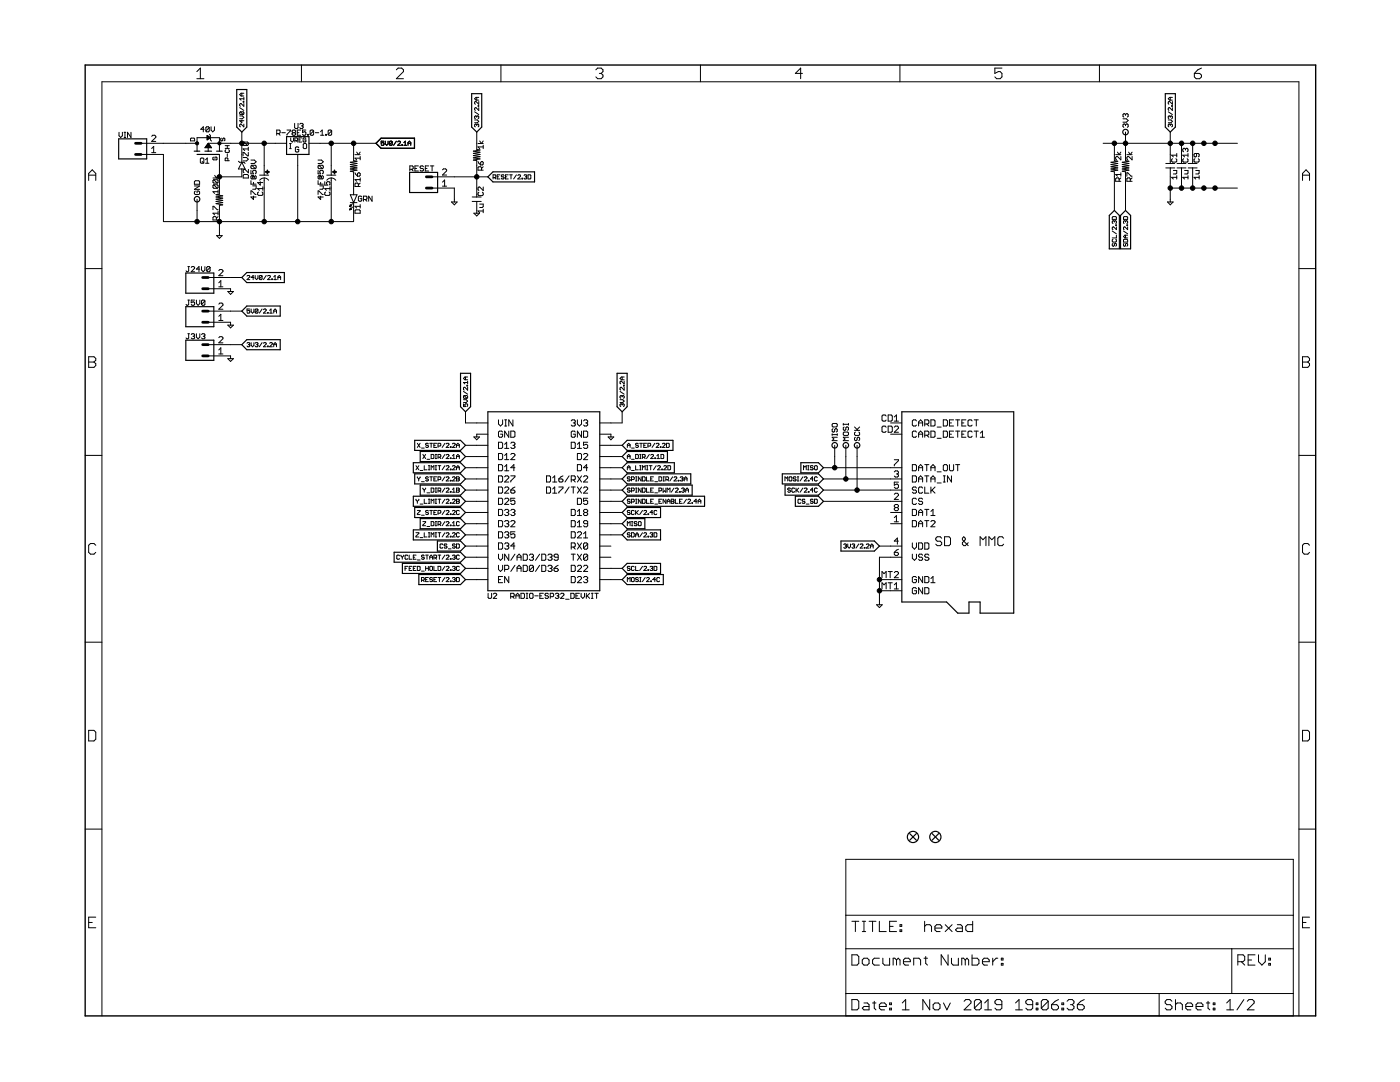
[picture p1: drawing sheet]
<svg xmlns="http://www.w3.org/2000/svg" width="279mm" height="216mm" viewBox="0 0 279 216" stroke-linecap="round" stroke-linejoin="round" font-family="sans-serif">
<g fill="none" stroke="#000" stroke-width=".2">
<path d="M39.3 14.3l.7-.7v2.1M39.3 15.7h1.4M48.3 18.6v.6M48.7 19.4v.6M48.7 19.7h-.9l.3 .3M48.7 18.6h-.6l-.3 .3 .3 .3h.6M60.2 13v3.3M79.1 13.9l.4-.3h.7l.3 .3v.4l-1.4 1.4h1.4M95.1 19.4v.6M95.5 19.4h-.5l-.3 .3 .3 .3h.5M100 13v3.3M118.9 13.9l.4-.3h.7l.3 .3v.4l-.3 .3"/>
<path d="M119.6 14.6h.4M120 14.6l.3 .4v.3l-.3 .4h-.7l-.4-.4M139.8 13v3.3M160.1 14.6h-1.4l1.1-1v2.1M179.6 13v3.3M200 13.6h-1.5v1l.7-.3h.4l.4 .3v.7l-.4 .4h-.7l-.4-.4M219.4 13v3.3M233.6 19.4v.6M234 19.4h-.6l-.2 .3 .2 .3h.6M238.4 14.6h1l.4 .4v.3l-.4 .4h-.7l-.3-.4zM239.8 13.6l-.7 .3-.7 .7M17.7 34.9h1.4"/>
<path d="M17.7 36v-1.4l.7-.7 .7 .7v1.4M23.7 26.4v.7l.4 .3 .3-.3v-.7M24.8 27.4h.3M24.8 26.4h.3M24.9 26.4v1M26.1 26.4v1l-.7-1v1M28.2 28.6h11.1M28.2 30.8h4.4v13.4h38v-4M30.3 30.5h.8M30.3 27.2l.2-.2h.4l.2 .2v.2l-.8 .8h.8M30.3 29.6l.4-.4v1.3M38 27.7l.2-.1h.5l.1 .5h-.8z"/>
<path d="M38.8 36.2l.2-.1h.7l.1 .1v.6h-1zM38.8 37.1h1l-1 .7h1M39 38.1l-.2 .2v.4l.2 .1h.7l.1-.1v-.4l-.1-.2h-.4v.4M39.3 30.2v-2.7h4.5v2.7M39.3 39.8v4.4M40.2 31.5h.3l.2 .2v.7l-.2 .2h-.3l-.2-.2v-.7zM40.3 32.2l.4 .4M40.7 25.8h-.6l.5-.5v1M41 29.4h1.2M41 32.6h.7M41 31.9l.4-.4v1.1M41 29.3h1.1"/>
<path d="M41.1 29.2h.9M41.2 29.1h.7M41.3 29h.5M41.3 27.6h.6M41.3 27l.7 .5-.7 .4zM41.3 27.5h.7M41.3 28.9h.5M41.3 27.9h.1M41.3 27.7h.3M41.3 27.7h.4M41.3 27.3h.5M41.3 27.2h.4"/>
<path d="M41.3 27.1h.2M41.3 27.1h.1M41.4 28.8h.3M41.5 28.7h.1M41.6 28.6h15.6M41.6 28.6v1.6M41.6 28.6l.6 .9h-1.3zM41.8 25.5v.6l-.2 .2h-.3l-.2-.2M41.8 25.5l-.2-.2h-.3l-.2 .2v.6M41.8 25.5l-.7 .6M41.8 26.8l.2 .2v.9l.2 .3M42.1 25.3v.7l.4 .3 .3-.3v-.7"/>
<path d="M42.5 35.5h1M42.6 31.3l-.1 .2 .1 .4h.6l.1-.1-.1-.5h-.3v.3M42.7 35.9h.6l.2 .1v.4l-.2 .1M42.7 36.9h.6l.2 .1v.4l-.2 .2M42.7 36.9l-.2 .1v.4l.2 .2h.6M42.7 35.9l-.2 .1v.4l.2 .1h.6M42.7 36.9l.6 .7M42.7 35.9l.6 .6M42.8 35l.4 .5 .3-.5M43.5 38.2h-1l.3 .4M43.5 37.9v.7M43.8 30.8v8l-.7 .1 1.3 .2-1.3 .2 1.3 .2-1.3 .3 1.3 .2-1.3 .2 1.3 .2-1.3 .2 1.3 .3-.6 .1v6"/>
<path d="M44.2 27.6l-.2 .4 .3 .1 .1-.4 .3-.1 .2 .1-.2 .4M44.9 29.6h.9M44.9 29.1h.9M45.1 29.9l-.2 .1 .2 .4h.5l.2-.1-.2-.4M45.4 29.1v.5M45.4 30.7v.5M45.5 32.1l-.1-.6-.5 .2v.4h.9M47.6 32.2l.2 .2h.9l.2 .2M47.8 23.1h.6l.3 .3-.3 .3h-.6M47.8 21.5l.9 .5M48 22.3h.5l.2 .1-.2 .5M48 22.3l-.2 .4 .2 .2h.5"/>
<path d="M48 22.3l.5 .6M48.3 23.9v.6l-.5-.4h.9M48.3 26.4v6M48.3 33.7v1.6h-4.5M48.3 32.4l.6 1.3h-1.3zM48.5 31.4h.7l.4 .4-.4 .3h-.7M48.5 20.3l.2 .1zM48.7 24.8v.5l-.6-.5-.3 .1 .2 .4M48.7 20.7v.5l-.6-.5-.3 .1 .2 .4M48.7 28.3l-.2 .2v.4l.2 .1h.7M48.7 28.3h.7l.2 .2v.4l-.2 .1M48.7 28.3l.7 .7"/>
<path d="M48.7 34.8h.7l.2 .2v.5h-1.1v-.5zM49.6 30.4v.7h-.2l-.7-.7h-.2v.7M49.6 29.4v.7M49.6 29.7h-1.1l.4 .4M49.6 33.8v.7l-.7-.7-.4 .2v.3l.2 .2M50.1 38.8v-.7l1 .7M50.1 36v.7h1M50.1 34v.7h.5l-.2-.4 .2-.3h.3l.2 .2v.3l-.2 .2M50.1 31.9h.7l.3 .4-.3 .3h-.7M50.2 33l-.1 .1v.4l.1 .2h.7M50.2 33h.7l.2 .1v.4l-.2 .2M50.2 33l.7 .7"/>
<path d="M50.4 37.1h.7v.5l-.2 .2h-.5M50.4 35.2h.4v.3h-.4zM50.6 39.1v.7l-.5-.5h1M50.6 36.4v.3M50.9 35l.2 .2v.3l-.2 .2h-.7l-.1-.2v-.3l.1-.2h.4l.2 .2M51.6 38.3l-.2 .2v.3l.2 .2h.7l.2-.2v-.3l-.2-.2M51.8 34.9h1.8M51.9 36.3v.6l-.5-.5h1.1M52.5 37.6h-1.1l.4 .4M52.5 37.3v.7M52.7 35.5l-.5 .1-.4 .4M52.7 35.5l.5 .1 .4 .4"/>
<path d="M52.7 28.6v6.3M52.7 35.5v8.7M55.2 26.6h.5l.2-.1v-.4l-.2-.1h-.5v1M55.6 26.6l.3 .4M56.2 26.5h.7M57.3 26h.7l-.7 1M57.8 29.7h.3M57.8 28.6h.3M58 28.6v1.1M58 27.5v.6l.3 .2 .3-.2v-.6M58.5 26.5l-.2-.2 .2-.3h.3l.2 .1-.2 .4M58.5 26.5h.3"/>
<path d="M58.5 26.5l-.2 .1 .2 .4h.3l.2-.2-.2-.3M58.8 24.6v.9l.2 .2h.3l.2-.2v-.9M58.8 28.1h.5l.1-.2-.1-.4h-.5v.8M59.1 28.1l.3 .2M59.3 26.5h.4M59.4 30.8v13.4M59.6 29.5l-.1-.2h-.4l-.2 .2v.7l.2 .1h.4l.1-.1v-.4h-.3M59.7 27.9h.2M59.8 24.8l.2-.2h.3l.2 .2-.2 .3M60 26h-.7v1h.7M60.2 25.1h.1M60.2 27.5h-.5v.8h.5"/>
<path d="M60.3 25.1l.2 .2-.2 .4h-.3l-.2-.2M60.5 28.8l.2-.2h.3l.2 .2v.7l-.2 .2h-.3l-.2-.2zM61 27.6l-.1-.1-.4 .1v.6l.4 .1 .1-.4h-.2M61 26h-.6v.5l.3-.2 .3 .2v.3l-.1 .2h-.4l-.1-.2M61.4 26.8h.2v.2h-.2zM61.7 28.6h13.3M62.6 26.1l-.2-.1h-.3l-.2 .1v.7M62.6 26.1v.7l-.2 .2h-.3l-.2-.2M62.6 26.1l-.7 .7M62.9 26.5h.7M63.5 34v.7h.5l-.2-.5 .2-.2h.3l.2 .2v.3l-.2 .2M63.5 36v.7h1"/>
<path d="M63.5 38.8v-.7h.1l.7 .7h.2M63.5 31.9h.7l.3 .4-.3 .3h-.7M63.6 33l-.1 .1v.4l.1 .2h.7M63.6 33h.7l.2 .1v.4l-.2 .2M63.6 33l.7 .7M63.8 35.2h.4v.3h-.4zM63.8 37.1h.7v.5l-.2 .2h-.5M64 27h.6M64 26.3l.3-.3v1M64 39.1v.7l-.5-.5h1M64 36.4v.3M64.3 35l.2 .2v.3l-.2 .2h-.7l-.1-.2v-.3l.1-.2h.4l.2 .2"/>
<path d="M64.8 36.3v.6h.5l-.1-.3 .1-.3h.4l.1 .1v.4l-.1 .1M65 26.8h.2v.2h-.2zM65 38.3l-.2 .2v.3l.2 .2h.7l.1-.2v-.3l-.1-.2M65.2 34.9h1.8M65.8 37.3v.7M65.8 37.6h-1l.4 .4M66.1 35.5l-.5 .1-.4 .4M66.1 35.5l.5 .1 .4 .4M66.1 28.6v6.3M66.1 35.5v8.7M66.2 26.1l-.2-.1h-.3l-.2 .1v.7M66.2 26.1v.7l-.2 .2h-.3l-.2-.2"/>
<path d="M66.2 26.1l-.7 .7M69.9 38.9h1.3l-.6 1.5zM70.6 28.6v3.4l.6 .2-1.3 .2 1.3 .2-1.3 .2 1.3 .3-1.3 .2 1.3 .2-1.3 .2 1.3 .3-1.3 .2 .7 .1v4.6M70.8 30.9h1.1M70.8 34.5l.6 .7M71.2 30.4l.3 .5 .4-.5M71.4 34.6l.3-.1 .2 .1v.4l-.2 .2h-.3zM71.5 37.2v-.5l-.1-.2h-.4l-.2 .2v.5h1.1M71.9 31.6h-1.1l.4 .3M71.9 31.2v.7M71.9 35.5v.7M71.9 36.5l-.4 .4"/>
<path d="M71.9 35.8h-1.1l.4 .4M72.2 39.3l-.2-.2h-.3l-.2 .2v.7l.2 .2h.3l.2-.2v-.4h-.3M72.5 39.8h.6l.1-.2v-.3l-.1-.2h-.6v1.1M72.9 39.8l.3 .4M74.3 39.1v1.1l-.7-1.1v1.1M76.6 28.2h-.5v.4l.2-.2 .3 .2-.1 .4-.4-.1M76.9 28.2v.5l.3 .3 .2-.3v-.5M78.3 28.3l-.4-.1-.2 .1v.6M78.3 28.3v.6l-.2 .1-.4-.1M78.3 28.3l-.6 .6M79.1 28.2l-.6 .8M79.4 28.3l.1-.1 .4 .1-.5 .7h.5"/>
<path d="M80.2 28.9l.1 .1zM80.6 29h.6M80.6 28.4l.3-.2v.8M81.4 29v-.6l.3-.2 .3 .2v.6M81.4 28.6h.6M81.8 33.8h.5l.2-.2v-.3l-.2-.2h-.5v1M82.1 33.8l.4 .3M82.8 33.6h.4M83.5 33.1h-.7v1h.7M84.5 33.3l-.2-.2h-.3l-.2 .3 .2 .2h.3l.2 .4-.2 .1h-.3l-.2-.1M84.9 33.6h.3M85.6 33.1h-.7v1h.7"/>
<path d="M85.9 33.1h.7M86.2 35.3h11.2M86.2 37.5h4.5v2.8M86.2 33.1v1M88.3 33.9l.2-.2h.4l.2 .2v.2l-.8 .8h.8M88.3 36.3l.4-.4v1.2M88.3 37.1h.8M94.2 39.3h1.8M94.7 23.9h.6l.2 .3-.2 .3h-.6M94.7 22.3l.8 .6M95.1 24.9l-.1-.1-.3 .1 .2 .4M95.1 24.9l.2-.1 .2 .1-.1 .4"/>
<path d="M95.1 23.3l-.1-.2-.3 .2 .2 .4M95.1 23.3l.2-.2 .2 .2-.1 .4M95.1 23.3v.1M95.1 24.9v.1M95.1 26.4v3.4l.7 .1-1.3 .3 1.3 .2-1.3 .2 1.3 .2-1.3 .3 1.3 .2-1.3 .2 1.3 .2-1.3 .2 .6 .1v7.3M95.4 28.6h1M95.4 32.2l.5 .7M95.4 21.1l.1 .1zM95.5 20.3v.5l-.5-.5-.3 .1 .2 .4M95.5 21.5v.5l-.5-.5-.3 .1 .2 .4M95.6 38.4l-.2 .1v.4l.2 .1h.7l.1-.1v-.4l-.1-.1M95.7 28.1l.4 .5 .3-.5"/>
<path d="M95.9 32.4l.4-.2 .1 .2v.3l-.1 .2h-.4zM96.1 34v-.6l-.2-.1h-.3l-.2 .1v.6h1M96.4 29.3h-1l.3 .4M96.4 29v.7M96.4 37.3v.7l-.7-.7-.3 .2v.3l.2 .2M96.4 33.3l-.3 .3M98.4 35.4h.4l.2-.1-.2-.4h-.4v.8M98.7 35.4l.3 .3M99.2 35.3h.3M99.8 34.9h-.6v.8h.6M100.6 35l-.1-.1-.4 .1 .1 .3 .4 .1-.1 .3-.4-.1M100.9 35.3h.3"/>
<path d="M101.4 34.9h-.5v.8h.5M101.7 34.9h.6M102 34.9v.8M103.1 34.9l-.6 .8M103.3 35l.2-.1 .4 .1-.6 .7h.6M104.2 35.6h.1v.1h-.1zM104.6 35l.4-.1 .1 .1-.1 .3M104.9 35.3h.1M105 35.3l.1 .1-.1 .3-.4-.1M105.4 34.9l.5 .1-.1 .7h-.4zM220.2 28.6h26.8M222.4 28.6v3.4l.7 .2-1.4 .2 1.4 .2-1.4 .2 1.4 .3-1.4 .2 1.4 .2-1.4 .2 1.4 .3-1.4 .2 .7 .1v7.7"/>
<path d="M222.7 30.9h1M223 30.4l.4 .5 .3-.5M223.4 36.2v-.5l-.2-.2h-.4l-.1 .2v.5h1M223.7 31.2v.7l-.7-.7h-.2l-.1 .2v.3l.1 .2M223.7 34.5v.7M223.7 34.8h-1l.3 .4M223.7 35.5l-.3 .3M224.1 23.7h.7l.3 .3-.3 .4h-.7M224.6 24.9l-.1-.2-.4 .2v.4l.2 .1M224.6 22.9l-.1-.2-.4 .2v.3l.2 .2M224.6 24.9l.2-.2 .3 .2v.4l-.1 .1M224.6 22.9v.1"/>
<path d="M224.6 24.9v.2M224.6 26.4v5.6l.7 .2-1.3 .2 1.3 .2-1.3 .2 1.3 .3-1.3 .2 1.3 .2-1.3 .2 1.3 .3-1.3 .2 .6 .1v7.7M224.6 22.9l.2-.2 .3 .2v.3l-.1 .2M224.9 30.9h1M224.9 35.2v-.7h.2l.6 .7h.2M225.2 30.4l.4 .5 .3-.5M225.6 36.2v-.5l-.2-.2h-.3l-.2 .2v.5h1M225.9 31.2v.7l-.7-.7h-.1l-.2 .2v.3l.2 .2M225.9 35.5l-.3 .3M232.7 32.6h1.7M232.7 33.5h1.7M233.2 23.9h.5l.3 .3-.3 .3h-.5"/>
<path d="M233.2 22.3l.8 .6M233.6 24.9l-.2-.1-.2 .1 .1 .4M233.6 24.9l.1-.1 .3 .1-.2 .4M233.6 23.3l-.2-.2-.2 .2 .1 .4M233.6 23.3l.1-.2 .3 .2-.2 .4M233.6 23.3v.1M233.6 24.9v.1M233.6 26.4v6.2M233.6 33.5v6.8M233.6 37.5h13.4M233.8 21.1l.2 .1zM234 20.3v.5l-.6-.5-.2 .1 .1 .4"/>
<path d="M234 21.5v.5l-.6-.5-.2 .1 .1 .4M234 31.7l-.2 .1v.4l.2 .1h.7l.1-.1v-.4l-.1-.1M234.2 34h.6v.5l-.1 .2h-.5M234.8 35.4h-1l.4 .3M234.8 30.6v.7M234.8 35.1v.6M234.8 31h-1l.4 .3M234.9 32.6h1.8M234.9 33.5h1.8M235.8 28.6v4M235.8 33.5v4M236.2 31.7l-.1 .1v.4l.1 .1h.7l.2-.1v-.4l-.2-.1"/>
<path d="M236.4 34h.7v.5l-.2 .2h-.5M236.6 29.8l.1-.2 .4 .2v.3l-.2 .2M236.6 29.8l-.2-.2-.3 .2v.3l.1 .2M236.6 29.8v.2M237.1 35.4h-1l.3 .3M237.1 30.6v.7M237.1 35.1v.6M237.1 31h-1l.3 .3M237.1 32.6h1.8M237.1 33.5h1.8M238 28.6v4M238 33.5v4"/>
<path d="M238.5 31.7l-.2 .1v.4l.2 .1h.6l.2-.1v-.4l-.2-.1M238.6 34h.7v.5l-.2 .2h-.5M238.8 30.6v.5l-.2 .2-.3-.2v-.3l.2-.2h.6l.2 .2v.3l-.2 .2M239.3 35.4h-1l.3 .3M239.3 35.1v.6M259.9 34.9h1.4M259.9 36v-1.4l.7-.7 .7 .7v1.4M17 53.6h3.3M37.5 53.2h.3M37.5 59.9h.3M37.7 53.2v.8l-.2 .2-.4-.2M37.7 59.9v.8l-.2 .2-.4-.2"/>
<path d="M38.2 53.4l.1-.2h.4l.1 .2v.1l-.6 .7h.6M38.8 59.9h-.6v.5l.3-.2 .3 .2v.3l-.1 .2h-.4l-.1-.2M39.2 59.9v.7l.3 .3 .4-.3v-.7M39.9 53.7h-.7l.5-.5v1M40.2 53.2v.7l.4 .3 .3-.3v-.7M41.6 55.4h6.7M41.6 57.6h4.4v.6M41.9 53.4v.6l-.1 .2h-.4l-.1-.2M41.9 53.4l-.1-.2h-.4l-.1 .2v.6M41.9 53.4l-.6 .6M42.5 41.8v-.6l1 .6M43.2 43.9v-.5l-.2-.2h-.3l-.2 .2v.5h1"/>
<path d="M43.2 47h1.1l-.5 .6zM43.5 42.2v.7M43.5 43.2l-.3 .4M43.5 42.5h-1l.3 .4M43.7 56.4l.4-.4v1.2M43.7 57.2h.8M43.7 54l.2-.2h.4l.2 .2v.2l-.8 .8h.8M45.5 58.2h1.1l-.6 .5zM49.3 55.1l.1-.1 .4 .1-.5 .7h.5M50.7 55.4h-.6l.4-.4v.8M50.9 55v.5l.3 .3 .3-.3v-.5M52.3 55.1l-.1 .7-.4-.2"/>
<path d="M52.3 55.1l-.1-.1-.4 .1v.5M52.3 55.1l-.5 .5M53.1 55l-.5 .8M53.4 55.1l.1-.1 .5 .1-.6 .7h.6M54.2 55.6l.2 .2zM54.6 55.2l.3-.2v.8M54.6 55.8h.6M55.5 55.8v-.6l.2-.2 .3 .2v.6M55.5 55.4h.5M69.8 41.1h.2M69.8 41.9h.1M69.8 41.8h.3"/>
<path d="M69.8 41h.3M69.9 41.7h.1M69.9 40.9h.1M69.9 40.9l.2 .2-.3 .1zM69.9 40.4h1.3M69.9 41.6h.1M70.1 41.8l-.2-.3-.1 .4M70.1 41.8l-.3 .1M70.4 40.6l-.6 .6M70.4 41.3l-.6 .6M70.8 42l.2-.1h.7l.2 .1v.5h-1.1zM71.9 40.8v.7"/>
<path d="M71.9 41.2h-1.1l.4 .3M90.1 40.3h1.1l-.5 .6zM94.2 40.2h1.8M94.6 42.5h1.1l-.6 .6zM95.1 40.2v2.3M95.7 40.7h.7v.5l-.1 .2h-.6M96.4 41.7v.7M96.4 42.1h-1l.3 .3M222 46.1l.8 .6M222.1 43.2h.6l.1 .6h-.8v-.4zM222.1 48.6l-.1 .1 .1 .4 .3-.1 .1-.4 .3 .1-.1 .4M222.1 47.8l-.1 .1 .1 .4h.6l.1-.1-.1-.4"/>
<path d="M222.4 44.2l.1-.2 .3 .2-.1 .4M222.4 44.2l-.2-.2-.2 .2 .1 .4M222.4 44.2v.1M222.7 44.9l.1 .1zM222.8 45.3v.5l-.6-.5-.2 .1 .1 .4M222.8 46.9v.6h-.8M224.2 47.9l.1-.1h.6l.1 .1v.4h-.8zM224.2 46.1l.8 .6M224.3 43.2h.6l.1 .2v.4h-.8zM224.3 48.6l-.1 .1 .1 .4 .3-.1 .2-.4 .2 .1-.1 .4M224.6 44.2v.1M224.6 46.9v.6"/>
<path d="M224.6 44.2l-.1-.2-.3 .2 .1 .4M224.6 44.2l.2-.2 .2 .2-.1 .4M224.9 44.9h.1v.1h-.1zM225 46.9h-.5l-.3 .3 .3 .3h.5M225 45.3v.5l-.5-.5-.3 .1 .1 .4M233 40.3h1.1l-.5 .6zM259.2 53.6h3.4M17.7 71.2h1.1l.3 .3v.4l-.3 .3 .3 .4v.3l-.3 .4h-1.1zM17.7 72.2h1.1M37.5 66.6h.3M37.7 66.6v.8l-.2 .2-.4-.2M38.2 66.8l.1-.2h.4l.1 .2-.1 .3"/>
<path d="M38.5 67.1h.2M38.7 67.1l.1 .2-.1 .3h-.4l-.1-.2M39.2 66.6v.7l.3 .3 .4-.3v-.7M40.2 66.8l.2-.2h.3l.2 .2-.2 .3M40.6 67.1h.1M40.7 67.1l.2 .2-.2 .3h-.3l-.2-.2M40.9 60l-.2-.1h-.3l-.2 .1v.7M40.9 60v.7l-.2 .2h-.3l-.2-.2M40.9 60l-.7 .7M41.6 62.1h6.7M41.6 68.8h6.7M41.6 64.3h4.4v.6"/>
<path d="M41.6 71h4.4v.6M43.7 63.1l.4-.4v1.2M43.7 69.8l.4-.4v1.2M43.7 60.7l.2-.2h.4l.2 .2v.2l-.8 .8h.8M43.7 67.4l.2-.2h.4l.2 .2v.2l-.8 .8h.8M43.7 63.9h.8M43.7 70.6h.8M45.5 64.9h1.1l-.6 .5zM45.5 71.6h1.1l-.6 .5zM49.3 68.5l.4-.1 .1 .1-.1 .3M49.6 68.8h.1M49.7 68.8l.1 .1-.1 .3-.4-.2"/>
<path d="M49.8 61.7h-.5v.4l.3-.2 .2 .2-.1 .4-.4-.1M50.1 61.7v.5l.3 .3 .3-.3v-.5M50.1 68.4v.5l.3 .3 .3-.3v-.5M50.9 68.5l.5-.1 .1 .1-.1 .3M51.2 68.8h.2M51.4 68.8l.1 .1-.1 .3-.5-.2M51.5 61.8l-.4-.1-.2 .1v.6M51.5 61.8v.6l-.1 .1-.5-.1M51.5 61.8l-.6 .6M52.3 61.7l-.5 .8M52.3 68.4l-.5 .8M52.6 61.8l.1-.1 .4 .1-.5 .7h.5"/>
<path d="M52.6 68.5l.1-.1 .4 .1-.5 .7h.5M53.4 62.4l.1 .1zM53.4 69l.1 .2zM53.8 62.5h.6M53.8 61.9l.3-.2v.8M53.8 68.5l.2-.1 .4 .1-.6 .7h.6M54.6 69.2v-.6l.3-.2 .3 .2v.6M54.6 62.5v-.6l.3-.2 .3 .2v.6M54.6 62.1h.6M54.6 68.8h.6M92.5 79.8h.5l.3 .2-.3 .3h-.5M92.5 78.1l.8 .6"/>
<path d="M92.6 78.9l.6 .6M92.6 78.9l-.1 .5 .1 .1h.6M92.6 78.9h.6l.1 .2-.1 .4M92.9 75.2v.6M93.2 76.9h.1v.1h-.1zM93.3 76.3h-.8l.3 .3M93.3 77.3v.6l-.5-.6-.3 .1 .1 .5M93.3 76.1v.5M93.3 75.2h-.5l-.3 .3 .3 .3h.5M123.7 79.8h.6l.3 .2-.3 .3h-.6M123.7 78.1l.9 .6M124.2 79.1l-.2-.2-.3 .2 .2 .4"/>
<path d="M124.2 79.1l.1-.2 .3 .2-.2 .4M124.2 75.2v.6M124.2 79.1v.1M124.4 76.9l.2 .1zM124.6 77.3v.6l-.6-.6-.3 .1 .2 .5M124.6 75.2h-.6l-.3 .3 .3 .3h.6M124.6 76.1v.5l-.6-.5-.3 .1 .2 .4M259.9 71.2h1.1l.3 .3v.4l-.3 .3 .3 .4v.3l-.3 .4h-1.1zM259.9 72.2h1.1M17 90.9h3.3M83 99.6l.3 .4M83 92.9l.6 .8"/>
<path d="M83.3 95.1l.3 .5M83.3 88.5l.5 .8M83.6 95.6v.4M83.6 99.6l-.3 .4M83.6 92.9l-.6 .8M83.8 95.1l-.2 .5M83.8 88.5l-.5 .8M83.8 93.9h.6M84.1 89.4h.6M84.1 96.1h.6M84.4 90.7l.5 .8M84.4 97.4l.3 .4"/>
<path d="M84.7 92.9v.8h.5M84.7 99.6v.8h.5M84.7 97.8v.4M84.9 97.4l-.2 .4M84.9 90.7l-.5 .8M85.2 91.7h.6M85.2 98.3h.6M85.5 88.6l-.1-.1-.5 .1 .2 .3 .4 .1-.1 .3-.5-.2M85.5 95.3l-.4-.2-.2 .3 .5 .2 .1 .2-.1 .2-.5-.2M85.5 93.7h.3M85.5 92.9h.3M85.5 99.6h.3"/>
<path d="M85.6 92.9v.8M85.6 99.6v.8M85.8 95.1h.5M85.8 88.5h.5M86 97.4l.6 .1v.6l-.2 .1h-.4zM86 88.5v.8M86 90.7h.4l.2 .1v.6l-.2 .1h-.4zM86 93.7v-.8l.3 .3 .3-.3v.8M86 95.1v.9M86.6 88.9h.3M86.6 95.6h.3M86.9 97.4h.2"/>
<path d="M86.9 98.2h.2M86.9 93.7h.2M86.9 92.9h.2M86.9 99.6h.2M86.9 91.5h.2M86.9 90.7h.2M87 90.7v.8M87 92.9v.8M87 97.4v.8M87 99.6v.8M87.1 95.1h-.5v.9h.5M87.1 88.5h-.5v.8h.5"/>
<path d="M87.4 97.9h.4l.2-.4-.6-.1v.8M87.4 92.9h.6M87.4 95.7h.4l.2-.4-.2-.2h-.4v.9M87.4 99.6h.6M87.4 89h.4l.2-.4-.6-.1v.8M87.4 91.2h.4l.2-.4-.2-.1h-.4v.8M87.7 91.2l.3 .3M87.7 97.9l.3 .3M87.7 92.9v.8M87.7 99.6v.8M88.8 88.5l-.6 .8M88.8 90.7l-.6 .8"/>
<path d="M88.8 95.1l-.6 .9M88.8 97.4l-.6 .8M88.8 99.6l-.6 .8M88.8 92.9l-.6 .8M89 93l.2-.1 .4 .1-.6 .7h.6M89 97.5l.2-.1 .4 .1-.6 .7h.6M89 95.3l.2-.2 .4 .2-.6 .7h.6M89 99.8l.2-.2 .4 .2-.6 .6h.6M89 88.6l.2-.1 .4 .1-.6 .7h.6M89 90.8l.2-.1 .4 .1-.6 .7h.6M89.9 98.1h.1v.1h-.1zM89.9 93.6h.1v.1h-.1z"/>
<path d="M89.9 95.8l.1 .2zM89.9 89.1h.1v.2h-.1zM89.9 91.4l.1 .1zM90.3 95.3l.1-.2 .4 .2-.5 .7h.5M90.3 98.2h.5M90.3 93l.1-.1 .4 .1-.5 .7h.5M90.3 99.8l.1-.2 .4 .2-.5 .6h.5M90.3 88.6l.1-.1 .4 .1-.5 .7h.5M90.3 91.5h.5M90.3 91l.3-.3v.8M90.3 97.7l.3-.3v.8M91.1 97.8h.4"/>
<path d="M91.1 93.3h.6M91.1 99.6h.4l.2 .2-.2 .2 .2 .3-.2 .1h-.4zM91.1 88.9h.6M91.1 95.6h.4M91.1 97.4l.6 .1-.2 .3 .2 .3-.2 .1h-.4zM91.1 95.1h.4l.2 .2-.2 .3 .2 .2-.2 .2h-.4zM91.1 89.3v-.6l.3-.2 .3 .2v.6M91.1 91.5v-.5l.3-.3 .3 .3v.5M91.1 93.7v-.5l.3-.3 .3 .3v.5M91.1 91.1h.6M92.5 80.6v.5h.4l-.1-.2 .1-.3 .4 .1-.1 .4M92.9 97.8h4.5"/>
<path d="M92.9 93.3h4.5M92.9 88.9h4.5M92.9 95.6h4.5M92.9 82.2v2.2h4.5M92.9 91.1h4.5M94.6 87.2h1.1l-.6 .6zM97.4 86.6h-2.3v.6M99.5 83.8v.8l.4 .4 .4-.4v-.8M99.5 88.2h.6l.2 .3v.8l-.2 .2h-.6zM99.5 90.5h.6l.2 .2v.8l-.2 .2h-.6zM99.5 92.7h.6l.2 .2v.8l-.2 .2h-.6zM99.5 95h.6l.2 .1v.9l-.2 .2h-.6z"/>
<path d="M99.5 97.2h.6l.2 .2v.8l-.2 .2h-.6zM99.5 99.4h.6l.2 .2v.8l-.2 .2h-.6zM100.3 86.2l-.2-.2h-.4l-.2 .2v.8l.2 .2h.4l.2-.2v-.4h-.4M100.7 95.1l.2-.1h.4l.2 .1v.3l-.8 .8h.8M100.7 97.4l.2-.2h.4l.2 .2v.2l-.8 .8h.8M100.7 99.6l.2-.2h.4l.2 .2v.2l-.8 .8h.8M100.7 93.9h.8M100.7 93.1l.4-.4v1.2M100.7 88.7l.4-.5v1.3M100.7 90.9l.4-.4v1.2M100.7 91.7h.8M100.7 89.5h.8"/>
<path d="M100.7 85h.4M100.7 83.8h.4M100.9 83.8v1.2M101.5 86v1.2l-.8-1.2v1.2M101.9 86h.7l.2 .2v.8l-.2 .2h-.7zM101.9 95h.9v.1l-.9 .9v.2M101.9 97.8h.7l.2 .4-.2 .2h-.4l-.3-.2zM101.9 88.5l.3-.3h.4l.2 .3-.2 .4M101.9 90.7l.3-.2h.4l.2 .2v.2l-.9 .8h.9M102.4 83.8v1.2l-.9-1.2v1.2M102.4 88.9h.2M102.6 88.9l.2 .2-.2 .4h-.4l-.3-.2"/>
<path d="M102.8 99.4h-.9v.6l.5-.2 .4 .2v.4l-.2 .2h-.4l-.3-.2M102.8 93.3h-.9l.7-.6v1.2M102.8 97.2l-.9 .6M109.1 97.2h.6l.2 .2v.8l-.2 .2h-.6zM109.1 95h.6l.2 .1v.9l-.2 .2h-.6zM110.3 98.4h.8M110.3 96.2h.8M110.3 97.6l.4-.4v1.2M110.3 95.4l.4-.4v1.2M111.5 95.6h.6l.3 .4-.3 .2h-.4l-.2-.2zM111.5 97.2h.9v.2l-.9 .8v.2M112.4 95l-.9 .6"/>
<path d="M113.6 97.2l-.8 1.2M113.6 95l-.8 1.2M114 97.2h.8M114 95.8h.6l.2-.2v-.5l-.2-.1h-.6v1.2M114 88.2h.6l.2 .3v.8l-.2 .2h-.6zM114 84l.2-.2h.4l.2 .2-.2 .4M114.4 97.2v1.2M114.4 95.8l.4 .4M114.4 84.4h.2M114.6 84.4l.2 .2-.2 .4h-.4l-.2-.2M114.8 86.2l-.2-.2h-.4l-.2 .2v.8l.2 .2h.4l.2-.2v-.4h-.4M115.2 99.4h.6l.3 .2v.8l-.3 .2h-.6z"/>
<path d="M115.2 92.7h.6l.3 .2v.8l-.3 .2h-.6zM115.2 90.5h.6l.3 .2v.8l-.3 .2h-.6zM115.2 89.5h.9M115.2 83.8v.8l.4 .4 .5-.4v-.8M115.2 88.7l.4-.5v1.3M115.2 97.2l.9 1.2M115.2 95l.9 1.2M116.1 86v1.2l-.9-1.2v1.2M116.1 97.2l-.9 1.2M116.1 95l-.9 1.2M116.5 97.4l.2-.2h.4l.2 .2v.2l-.8 .8h.8M116.5 95.1l.2-.1h.4l.2 .1v.3l-.8 .8h.8"/>
<path d="M116.5 90.7l.2-.2h.4l.2 .2v.2l-.8 .8h.8M116.5 86h.6l.2 .2v.8l-.2 .2h-.6zM116.5 84l.2-.2h.4l.2 .2-.2 .4M116.9 84.4h.2M117.1 84.4l.2 .2-.2 .4h-.4l-.2-.2M117.3 99.4h-.8v.6l.4-.2 .4 .2v.4l-.2 .2h-.4l-.2-.2M117.3 93.3h-.8l.6-.6v1.2M117.3 88.2h-.8v.7l.4-.2 .4 .2v.4l-.2 .2h-.4l-.2-.2M119.7 97.8h4.5M119.7 93.3h4.5M119.7 88.9h4.5M119.7 86.6h2.2v.6"/>
<path d="M119.7 95.6h4.5M119.7 91.1h4.5M121.4 87.2h1.1l-.6 .6zM124.2 82.2v2.2h-4.5M124.2 80.7l-.2-.1-.3 .1 .2 .4M124.2 80.7l.1-.1 .3 .1-.2 .4M124.2 80.7v.2M125.2 93.7v-.5l.3-.3 .3 .3v.5M125.2 93.3h.6M125.2 88.9h.6M125.2 89.3v-.6l.3-.2 .3 .2v.6M125.2 91.5v-.5l.3-.3 .3 .3v.5"/>
<path d="M125.2 91.1h.6M125.8 97.5l-.2-.1-.4 .1 .1 .3 .5 .1-.2 .3-.4-.1M125.8 95.3l-.5-.2-.1 .3 .4 .2 .2 .2-.2 .2-.4-.2M125.8 99.8l-.5-.2-.1 .3 .4 .1 .2 .3-.2 .1-.4-.1M126 97.9h.4l.2-.4-.6-.1v.8M126 95.7h.4l.2-.4-.2-.2h-.4v.9M126 89.4h.6M126 91.7h.6M126 93.9h.6M126.9 97.4h.2M126.9 98.2h.2M126.9 90.7h.4l.1 .1v.6l-.1 .1h-.4z"/>
<path d="M126.9 92.9v.8h.5M126.9 95.1h.2M126.9 96h.2M126.9 99.6h.2M127 95.1v.9M127 97.4v.8M127 99.6v.8M127.4 88.6l-.4-.1-.1 .2 .4 .2 .1 .2-.1 .2-.4-.2M127.7 93.7h.2M127.7 92.9h.2M127.7 88.5h.5M127.7 91.5h.2"/>
<path d="M127.7 90.7h.2M127.8 90.7v.8M127.8 92.9v.8M127.9 88.5v.8M128 95.1v.9l-.6-.9v.9M128 97.4v.8l-.6-.8v.8M128 99.6v.8l-.6-.8v.8M128.2 93.7v-.8l.3 .3 .3-.3v.8M128.2 97.4l.6 .1-.2 .7h-.4zM128.2 99.6h.4l.2 .2v.5l-.2 .1h-.4zM128.2 95.1h.4l.2 .2v.5l-.2 .2h-.4zM128.2 91.2l.6-.1-.2-.4h-.4v.8"/>
<path d="M128.5 88.9h.3M128.5 91.2l.3 .3M129 97.4v.8h.6M129 95.1v.9h.6M129 99.6v.8h.6M129 93.7h.3M129 92.9h.3M129 88.5h-.5v.8h.5M129.2 92.9v.8M129.3 89h.4l.2-.4-.6-.1v.8M129.6 92.9h.5M129.6 90.7l-.6 .8"/>
<path d="M129.9 90.8l.1-.1 .4 .1-.5 .7h.5M129.9 97.8h.2M129.9 95.6h.2M129.9 92.9v.8M130.4 97.4h-.5v.8h.5M130.4 95.1h-.5v.9h.5M130.4 99.6h-.5v.8h.5M130.7 91.4l.1 .1zM130.7 96.1h.5M130.7 98.3h.5M130.7 88.5l-.6 .8M131 88.6l.1-.1 .4 .1-.5 .7h.5"/>
<path d="M131 92.9l-.6 .8M131.1 91.5h.5M131.1 91l.3-.3v.8M131.2 93l.2-.1 .4 .1-.6 .7h.6M131.5 97.9h.4l.2-.4-.6-.1v.8M131.5 95.1h.4l.2 .2v.5l-.2 .2h-.4zM131.8 89.1l.1 .2zM131.9 90.7h.4l.2 .1v.6l-.2 .1h-.4zM132.1 93.6l.1 .1zM132.1 99.6h-.6v.8h.6M132.2 88.6l.1-.1 .4 .1-.5 .7h.5M132.3 95.1h.3"/>
<path d="M132.3 96h.3M132.3 97.4v.8l.3-.3 .3 .3v-.8M132.5 93l.1-.1 .4 .1-.5 .7h.5M132.5 95.1v.9M132.9 95.7l.5-.1-.1-.5h-.4v.9M132.9 99.6v.8l-.6-.8v.8M133 88.5l.6 .1-.2 .7h-.4zM133.1 98.2v-.8l.3 .3 .3-.3v.8M133.2 95.7l.2 .3M133.3 92.9l.5 .1v.6l-.1 .1h-.4zM134 99.6h.4l.1 .2-.1 .2 .1 .3-.1 .1h-.4zM134.2 95.1l-.5 .9"/>
<path d="M134.5 95.3l.2-.2 .4 .2-.6 .7h.6M134.5 97.4l-.5 .8M134.8 97.5l.1-.1 .4 .1-.5 .7h.5M134.8 99.6v.8h.5M135.3 95.8l.2 .2zM135.6 98.1h.2v.1h-.2zM135.7 95.3l.5-.2 .1 .2-.1 .3M136 97.5l.4-.1 .2 .1-.2 .3M136 95.6h.2M136.2 95.6l.1 .1-.1 .3-.5-.2M136.2 99.6h-.6v.8h.6M136.3 97.8h.1"/>
<path d="M136.4 97.8l.2 .1-.2 .3-.4-.1M136.6 95.6h.5M136.6 96v-.6l.2-.3 .3 .3v.6M136.8 97.8h.6M136.8 98.2v-.5l.3-.3 .3 .3v.5M137 99.6l-.6 .8M137.3 99.8l.1-.2 .4 .2-.5 .6h.5M156.7 96v-.9l.2 .3 .3-.3v.9M157.5 95.3l.1-.2 .4 .2v.5l-.1 .2-.4-.2zM157.8 97.5l-.2-.1-.4 .1 .2 .3 .4 .1-.2 .3-.4-.1M158.6 97.5l-.1-.1-.5 .1v.6l.2 .1 .4-.1M158.9 95.3l-.2-.2-.4 .2 .2 .3 .4 .1-.2 .3-.4-.2"/>
<path d="M158.9 97.4v.8M159 97.8l.4 .4M159.1 95.1h.3M159.1 96h.3M159.3 95.1v.9M159.4 97.4l-.5 .5M159.8 99.8l-.1-.2-.4 .2v.5l.1 .1 .4-.1M160.2 97.4l-.5 .8M160.2 95.1l-.5 .9M160.4 93.7v-.8l.2 .3 .3-.3v.8M160.5 95.3l.1-.2 .5 .2-.6 .7h.6M160.5 97.5l.1-.1 .5 .1-.6 .7h.6"/>
<path d="M160.6 99.8l-.1-.2-.4 .2 .1 .2 .4 .2-.1 .2-.4-.1M161.2 93.7h.3M161.2 92.9h.3M161.3 98.1h.2v.1h-.2zM161.3 92.9v.8M161.3 95.8l.2 .2zM162.3 97.8h-.6l.4-.4v.8M162.3 93l-.4-.1-.2 .3 .4 .1 .2 .3-.2 .1-.4-.1M162.3 95.6h-.6l.4-.5v.9M162.3 99.8l-.4-.2-.2 .3 .4 .1 .2 .3-.2 .1-.4-.1M162.6 99.6h.4l.1 .2v.5l-.1 .1h-.4zM162.7 92.9l.4 .1v.6l-.1 .1-.4-.1v-.6z"/>
<path d="M163.1 95.3l-.1-.2-.4 .2v.5l.1 .2 .4-.2M163.1 97.5l-.1-.1-.4 .1 .1 .7 .4-.1M164.3 97.8h15.7M164.3 93.3h15.7M164.3 95.6h15.7M166.1 84.7l.1-.2h.7l.2 .2v.3l-.2 .2h-.7l-.1-.2zM166.1 86.7h1M166.1 86.6v.3M166.2 85.5l-.1 .2v.3l.3 .2 .2-.2v-.3l.3-.2 .2 .2v.3l-.2 .2M166.6 88.9v4.4M167.1 87.2h-1l.3 .4-.3 .3h1M167.1 86.6v.3"/>
<path d="M168.3 86.4l.2-.2h.7l.1 .2v.3l-.1 .2h-.7l-.2-.2zM168.3 84.5v.3M168.3 84.7h1M168.5 85.2l-.2 .2v.3l.2 .2 .3-.2v-.3l.2-.2h.2l.1 .2v.3l-.1 .2M168.8 88.9v6.7M169.3 87.2h-1l.3 .4-.3 .3h1M169.3 84.5v.3M170.5 85.9h1.1M170.5 85.2l.7 .7M170.7 87.2l-.2 .2v.4l.4 .1 .1-.1v-.4l.4-.2 .2 .2v.4l-.2 .1M170.7 86.2l-.2 .2v.3l.2 .2h.7l.2-.2v-.3l-.2-.2M171 88.9v8.9"/>
<path d="M171.6 85.2l-.6 .5M176.8 85.2l-.2-.2h-.4l-.2 .2v.9l.2 .2h.4l.2-.2M176.8 83l-.2-.2h-.4l-.2 .2v.8l.2 .2h.4l.2-.2M177.2 85h.7l.2 .2v.9l-.2 .2h-.7zM177.2 82.8h.7l.2 .2v.8l-.2 .2h-.7zM177.7 86.6h2.3M177.7 84.4h2.3M178.5 94.2l.2-.2h.4l.2 .2-.2 .4M178.5 85.2l.2-.2h.4l.2 .2v.2l-.8 .9h.8M178.5 98.6l.2-.2h.4l.2 .2v.2l-.8 .9h.8M178.5 91.7h.8v.2l-.8 .9v.2M178.5 83.2l.4-.4v1.2"/>
<path d="M178.5 84h.8M178.9 94.6h.2M179.1 94.6l.2 .2-.2 .4h-.4l-.2-.2M179.3 96.2h-.8v.6l.4-.2 .4 .2v.4l-.2 .2h-.4l-.2-.2M182.1 95h.6l.2 .1v.9l-.2 .2h-.6zM182.1 92.7h.6l.2 .2v.8l-.2 .2h-.6zM182.9 99.6l-.2-.2h-.4l-.2 .2v.8l.2 .2h.4l.2-.2M182.9 97.4l-.2-.2h-.4l-.2 .4 .2 .2h.4l.2 .4-.2 .2h-.4l-.2-.2M182.9 86.2l-.2-.2h-.4l-.2 .2v.8l.2 .2h.4l.2-.2M182.9 84l-.2-.2h-.4l-.2 .2v.8l.2 .2h.4l.2-.2M183.3 93.3h.8M183.3 86.6h.8"/>
<path d="M183.3 95.6h.8M183.3 84.4h.8M183.3 85v-.8l.4-.4 .4 .4v.8M183.3 87.2v-.8l.4-.4 .4 .4v.8M183.3 93.9v-.8l.4-.4 .4 .4v.8M183.3 96.2v-.8l.4-.4 .4 .4v.8M184.1 99.6l-.2-.2h-.4l-.2 .2 .2 .4h.4l.2 .2-.2 .4h-.4l-.2-.2M184.1 97.4l-.2-.2h-.4l-.2 .2v.8l.2 .2h.4l.2-.2M184.6 97.2v1.2h.8M184.6 95h.8M184.6 92.7h.8M184.6 86.8h.6l.2-.2v-.4l-.2-.2h-.6v1.2"/>
<path d="M184.6 84.6h.6l.2-.2v-.4l-.2-.2h-.6v1.2M185 92.7v1.2M185 95v1.2M185 84.6l.4 .4M185 86.8l.4 .4M185.8 93.3h.8M185.8 86h.6l.2 .2v.8l-.2 .2h-.6zM185.8 83.8h.6l.2 .2v.8l-.2 .2h-.6zM185.8 95.6h.8M185.8 93.9v-.8l.4-.4 .4 .4v.8M185.8 96.2v-.8l.4-.4 .4 .4v.8M185.8 97.2v1.2"/>
<path d="M186 97.8l.6 .6M186.6 97.2l-.8 .8M187 96.4h.8M187 94.1h.8M187 85.2h.8M187 87.5h.8M188.3 96.2h.4M188.3 95h.4M188.3 92.9l.2-.2h.4l.2 .2v.8l-.2 .2h-.4l-.2-.2zM188.3 86h.6l.2 .2v.8l-.2 .2h-.6zM188.3 83.8h.6l.2 .2v.8l-.2 .2h-.6zM188.5 95v1.2"/>
<path d="M189.5 92.7v1l.2 .2h.4l.2-.2v-1M189.5 86.6h.4M189.5 84.4h.4M189.9 95v1.2l-.8-1.2v1.2M190.3 86h-.8v1.2h.8M190.3 83.8h-.8v1.2h.8M190.7 92.7h.8M190.7 86h.8M190.7 83.8h.8M191.1 83.8v1.2M191.1 86v1.2M191.1 92.7v1.2"/>
<path d="M192 86.6h.4M192 84.4h.4M192.8 86h-.8v1.2h.8M192.8 83.8h-.8v1.2h.8M194 86.2l-.2-.2h-.4l-.2 .2v.8l.2 .2h.4l.2-.2M194 84l-.2-.2h-.4l-.2 .2v.8l.2 .2h.4l.2-.2M194.4 86h.8M194.4 83.8h.8M194.8 83.8v1.2M194.8 86v1.2M195.6 87.2h.9M195.6 86.4l.5-.4v1.2"/>
<path d="M259.2 90.9h3.4M19.1 108.8l-.3-.3h-.7l-.4 .3v1.4l.4 .4h.7l.3-.4M79.7 110.9l-.1-.1-.4 .1v.6l.1 .1 .4-.1M80 110.8l.3 .4M80.3 111.2v.4M80.6 110.8l-.3 .4M80.8 113.4h.3M81.4 113h-.6v.8M81.4 110.9l-.2-.1-.4 .1v.6l.2 .1 .4-.1M81.7 113.4h.2M81.7 110.8v.8h.5M82.2 113h-.5v.8h.5"/>
<path d="M82.5 113.4h.3M82.5 111.2h.3M83 106.3h.6l-.6 .7v.1h.6M83 110.8h-.5v.8h.5M83 113h-.5v.8h.5M83.3 101.9h.5l-.5 .6v.2h.5M83.3 113l.5 .1-.1 .7h-.4zM83.3 100v.4M83.3 111.7h.5M83.8 100.6h.6M83.8 107.3h.6M84.1 115.8l.6-.1-.2-.5h-.4v.9"/>
<path d="M84.1 102.8h.6M84.1 114h.6M84.4 104.1h.5l-.5 .7v.1h.5M84.4 115.8l.3 .3M84.7 110.9l-.2-.1-.4 .1 .2 .3 .4 .1-.2 .3-.4-.1M84.7 106.3v.8h.5M84.9 115.7h.3M84.9 113.4h.6M84.9 113v.8M84.9 110.8h.6M85.2 105.1h.6M85.2 110.8v.8"/>
<path d="M85.5 102l-.1-.1-.5 .1 .2 .3 .4 .1-.1 .3-.5-.2M85.5 115.2h-.6v.9h.6M85.5 100.4h.3M85.5 113v.8M85.5 106.3h.3M85.5 107.1h.3M85.6 106.3v.8M85.8 111.2h.5M85.8 113.1l.1-.1 .4 .1v.6l-.1 .1-.4-.1zM85.8 101.9h.5M85.8 111.6v-.6l.2-.2 .3 .2v.6M86 100.4v-.8l.3 .3 .3-.3v.8"/>
<path d="M86 104.1h.4l.2 .1v.6l-.2 .1h-.4zM86 101.9v.8M86 107.1v-.8l.3 .3 .3-.3v.8M86.3 115.4l-.4-.2-.1 .3 .4 .2 .1 .2-.1 .2-.4-.2M86.6 115.7h.3M86.6 102.3h.3M86.6 111.3h.4l.1-.4-.1-.1h-.4v.8M86.6 113v.8h.5M86.9 104.9h.2M86.9 104.1h.2M86.9 100.4h.2M86.9 106.3h.2"/>
<path d="M86.9 107.1h.2M86.9 111.3l.2 .3M87 104.1v.8M87 106.3v.8M87.1 115.2h-.5v.9h.5M87.1 101.9h-.5v.8h.5M87.4 115.2h.6M87.4 102.4h.4l.2-.4-.6-.1v.8M87.4 104.6h.4l.2-.4-.2-.1h-.4v.8M87.4 113l.6 .1v.6l-.2 .1h-.4zM87.4 106.3h.6M87.4 110.8h.6"/>
<path d="M87.7 104.6l.3 .3M87.7 106.3v.8M87.7 110.8v.8M87.7 115.2v.9M88.4 108.7l-.2-.2-.4 .2v.5l.2 .2 .4-.2M88.8 101.9l-.6 .8M88.8 104.1l-.6 .8M88.8 106.3l-.6 .8M88.8 113l-.6 .8M88.8 110.8l-.6 .8M88.8 115.2l-.6 .9M89 115.4l.2-.2 .4 .2-.6 .7h.6"/>
<path d="M89 106.4l.2-.1 .4 .1-.6 .7h.6M89 113.1l.2-.1 .4 .1-.6 .7h.6M89 110.9l.2-.1 .4 .1-.6 .7h.6M89 102l.2-.1 .4 .1-.6 .7h.6M89 104.2l.2-.1 .4 .1-.6 .7h.6M89.2 108.7l-.2-.2-.4 .2 .2 .2 .4 .2-.2 .3-.4-.2M89.5 109.5h.5M89.9 102.5h.1v.2h-.1zM89.9 104.8l.1 .1zM89.9 115.9l.1 .2zM89.9 100.3l.1 .1zM89.9 107h.1v.1h-.1z"/>
<path d="M89.9 111.5l.1 .1zM89.9 113.7h.1v.1h-.1zM90.3 115.4l.4-.2 .1 .2-.1 .3M90.3 102l.1-.1 .4 .1-.5 .7h.5M90.3 104.9h.5M90.3 106.4l.1-.1 .4 .1-.5 .7h.5M90.3 110.9l.4-.1 .1 .1-.1 .3M90.3 113.1l.4-.1 .1 .1-.1 .3M90.3 104.4l.3-.3v.8M90.6 115.7h.1M90.6 113.4h.1M90.6 111.2h.1"/>
<path d="M90.7 115.7l.1 .1-.1 .3-.4-.2M90.7 111.2l.1 .1-.1 .3-.4-.1M90.7 113.4l.1 .2-.1 .2-.4-.1M90.8 108.7l-.1-.2-.4 .2v.1l.4 .1 .1 .3-.1 .2-.4-.2M91.1 100h.4M91.1 115.2h.4l.2 .2v.5l-.2 .2h-.4zM91.1 108.5l.6 .2v.5l-.2 .2h-.4zM91.7 102l-.2-.1-.4 .1v.5l.1 .2 .5-.2M91.7 104.2l-.2-.1-.4 .1v.6l.1 .1 .5-.1M91.7 106.4l-.2-.1-.4 .1v.6l.1 .1 .5-.1M91.7 110.9l-.2-.1-.4 .1v.6l.1 .1 .5-.1M91.7 113.1l-.2-.1-.4 .1v.6l.1 .1 .5-.1"/>
<path d="M92.9 115.7h4.5M92.9 113.4h4.5M92.9 111.2h4.5M92.9 109h4.5M92.9 106.7h4.5M92.9 104.5h4.5M92.9 102.3h4.5M92.9 100h4.5M97.4 118.4v.8l.2 .2h.3l.2-.2v-.8M98.4 118.6l.2-.2h.4l.1 .2v.1l-.7 .7h.7M99.5 101.6h.6l.2 .3v.8l-.2 .2h-.6zM99.5 103.9h.6l.2 .2v.8l-.2 .2h-.6z"/>
<path d="M99.5 106.1h.6l.2 .2v.8l-.2 .2h-.6zM99.5 108.3h.6l.2 .2v.9l-.2 .2h-.6zM99.5 110.6v.8l.4 .4 .4-.4v-.8M99.5 112.8v.8l.4 .4 .4-.4v-.8M99.5 115.7h.4M100.3 115h-.8v1.3h.8M100.7 113.6h.6l.2-.2v-.4l-.2-.2h-.6v1.2M100.7 101.9l.2-.3h.4l.2 .3-.2 .4M100.7 104.1l.2-.2h.4l.2 .2-.2 .4M100.7 106.3l.2-.2h.4l.2 .2-.2 .4M100.7 108.5l.2-.2h.4l.2 .2-.2 .4M101.1 108.9h.2"/>
<path d="M101.1 106.7h.2M101.1 104.5h.2M101.1 102.3h.2M101.3 102.3l.2 .2-.2 .4h-.4l-.2-.2M101.3 104.5l.2 .2-.2 .4h-.4l-.2-.2M101.3 106.7l.2 .2-.2 .4h-.4l-.2-.2M101.3 108.9l.2 .3-.2 .4h-.4l-.2-.2M101.5 110.6v1.2l-.8-1.2v1.2M101.5 115v1.3l-.8-1.3v1.3M101.9 119.1h.5l.2-.2v-.3l-.2-.2h-.5v1M101.9 104.1l.3-.2h.4l.2 .2v.2l-.9 .8h.9M101.9 101.9l.3-.3h.4l.2 .3-.2 .4"/>
<path d="M102.3 119.1l.3 .3M102.4 102.3h.2M102.6 102.3l.2 .2-.2 .4h-.4l-.3-.2M102.8 106.1h-.9v.6l.5-.2 .4 .2v.4l-.2 .2h-.4l-.3-.2M102.8 112.8l-.9 1.2M102.8 110.6l-.9 1.2M102.8 108.9h-.9l.7-.6v1.3M103 119.4v-.7l.3-.3 .3 .3v.7M103 118.9h.6M103.2 111.8v-.8l.4-.4 .4 .4v.8M103.2 114v-.8l.4-.4 .4 .4v.8M103.2 113.4h.8"/>
<path d="M103.2 111.2h.8M104 118.4h.5l.2 .2v.6l-.2 .2h-.5zM104.4 112.8h.6l.2 .2v.8l-.2 .2h-.6zM104.4 110.6h.6l.2 .2v.8l-.2 .2h-.6zM105 118.4h.3M105 119.4h.3M105.2 118.4v1M105.6 110.8l.3-.2h.4l.2 .2-.2 .4M105.9 118.4h.3l.2 .2v.6l-.2 .2h-.3l-.2-.2v-.6zM106.1 111.2h.2M106.3 111.2l.2 .2-.2 .4h-.4l-.3-.2M106.5 113l-.2-.2h-.4l-.3 .2v.8"/>
<path d="M106.5 113v.8l-.2 .2h-.4l-.3-.2M106.5 113l-.9 .8M106.7 118.9h.7M107.7 112.8l-.8 1.2M107.7 110.6l-.8 1.2M107.7 118.9h.4M108.1 112.8h.6l.2 .2v.8l-.2 .2h-.6zM108.1 110.6h.6l.2 .2v.8l-.2 .2h-.6zM108.4 118.4h-.7v1h.7M109.3 113l.3-.2h.4l.2 .2-.2 .4M109.3 110.8l.3-.2h.4l.2 .2-.2 .4M109.5 118.6l-.2-.2h-.4l-.1 .3 .1 .2h.4l.2 .3-.2 .2h-.4l-.1-.2"/>
<path d="M109.7 113.4h.3M109.7 111.2h.3M109.8 119.1h.5l.2-.2v-.3l-.2-.2h-.5v1M110 113.4l.2 .2-.2 .4h-.4l-.3-.2M110 111.2l.2 .2-.2 .4h-.4l-.3-.2M110.6 113.4h.6l.2 .4-.2 .2h-.4l-.2-.2zM110.8 118.6l.2-.2h.3l.2 .2-.2 .3M111.2 118.9h.1M111.3 118.9l.2 .2-.2 .3h-.3l-.2-.2M111.4 112.8l-.8 .6M111.4 111.2h-.6l-.2-.2 .2-.4h.4l.2 .2v.8l-.2 .2h-.4l-.2-.2M111.9 118.6l.1-.2h.4l.1 .2v.1l-.6 .7h.6"/>
<path d="M112.9 119.6h.7M113.9 118.4h.5l.2 .2v.6l-.2 .2h-.5zM114 115h.6l.2 .3v.8l-.2 .2h-.6zM114 112.8h.6l.2 .2v.8l-.2 .2h-.6zM114 110.6h.8M114 109.2h.6l.2-.3v-.4l-.2-.2h-.6v1.3M114 106.1h.6l.2 .2v.8l-.2 .2h-.6zM114 103.9h.6l.2 .2v.8l-.2 .2h-.6zM114 101.6h.6l.2 .3v.8l-.2 .2h-.6zM114.4 110.6v1.2M114.4 109.2l.4 .4M114.9 118.9h.4"/>
<path d="M115.2 115.3l.2-.3h.4l.3 .3v.1l-.9 .9h.9M115.2 113l.2-.2h.4l.3 .2v.2l-.9 .8h.9M115.2 104.3l.4-.4v1.2M115.2 106.3l.2-.2h.4l.3 .2v.2l-.9 .8h.9M115.2 105.1h.9M115.2 102.9h.9M115.2 110.6l.9 1.2M115.2 108.3l.9 1.3M115.2 102l.4-.4v1.3M115.6 118.4h-.7v1h.7M116 118.4v.7l.3 .3 .3-.3v-.7M116.1 110.6l-.9 1.2"/>
<path d="M116.1 108.3l-.9 1.3M116.5 115.3l.2-.3h.4l.2 .3-.2 .4M116.5 113l.2-.2h.4l.2 .2v.2l-.8 .8h.8M116.5 107.3h.8M116.5 106.5l.4-.4v1.2M116.7 102.3l-.2 .2 .2 .4h.4l.2-.2-.2-.4M116.7 102.3l-.2-.3 .2-.4h.4l.2 .3-.2 .4M116.7 102.3h.4M116.9 115.7h.2M117 118.4v1M117.1 115.7l.2 .2-.2 .4h-.4l-.2-.2M117.2 118.9l.5 .5"/>
<path d="M117.3 110.8v.8l-.2 .2h-.4l-.2-.2M117.3 110.8l-.2-.2h-.4l-.2 .2v.8M117.3 108.5v.9l-.2 .2h-.4l-.2-.2M117.3 108.5l-.2-.2h-.4l-.2 .2v.9M117.3 104.5h-.6l-.2-.2 .2-.4h.4l.2 .2v.8l-.2 .2h-.4l-.2-.2M117.3 110.8l-.8 .8M117.3 108.5l-.8 .9M117.7 118.4l-.7 .7M118 118.4h.4M118 119.4h.4M118.2 118.4v1M118.7 118.4h.7"/>
<path d="M119.1 118.4v1M119.7 115.7h4.5M119.7 113.4h4.5M119.7 111.2h2.2M119.7 109h2.2M119.7 106.7h4.5M119.7 104.5h4.5M119.7 102.3h4.5M119.7 100h4.5M125.2 104.9v-.8l.3 .3 .3-.3v.8M125.2 116.1v-.9l.3 .3 .3-.3v.9M125.8 113.1l-.5-.1-.1 .3 .4 .1 .2 .3-.2 .1-.4-.1"/>
<path d="M125.8 106.4l-.5-.1-.1 .3 .4 .1 .2 .3-.2 .1-.4-.1M125.8 102l-.2-.1-.4 .1 .1 .3 .5 .1-.2 .3-.4-.2M126 100.2h.4l.2-.4-.2-.2h-.4v.8M126 106.3h.4l.2 .1v.6l-.2 .1h-.4zM126 104.9h.3M126 104.1h.3M126.2 115.2l.4 .2v.5l-.2 .2-.4-.2zM126.2 104.1v.8M126.6 102l-.2-.1-.4 .1 .2 .7 .4-.2M126.6 113.1l-.2-.1-.4 .1 .2 .7 .4-.1M126.9 106.7h.5M126.9 101.9v.8"/>
<path d="M126.9 107.1v-.5l.2-.3 .3 .3v.5M126.9 113v.8h.5M126.9 100.4h.2M127 102.3l.4 .4M127.1 104.2l-.4-.1-.1 .3 .4 .1 .1 .3-.1 .1-.4-.1M127.4 115.4l-.4-.2-.1 .3 .4 .2 .1 .2-.1 .2-.4-.2M127.4 101.9l-.5 .5M127.5 104.1l.5 .1v.6l-.2 .1-.4-.1zM127.7 115.2h.2M127.7 116.1h.2M127.8 115.2v.9M128.2 101.9l-.5 .8"/>
<path d="M128.2 113l-.5 .8M128.2 106.3l-.5 .8M128.5 102l.1-.1 .4 .1-.5 .7h.5M128.5 106.4l.1-.1 .4 .1-.5 .7h.5M128.5 113.1l.1-.1 .4 .1-.5 .7h.5M128.8 115.2l-.6 .9M129 115.4l.2-.2 .4 .2-.6 .7h.6M129.3 102.5h.2v.2h-.2zM129.3 107h.2v.1h-.2zM129.3 113.7h.2v.1h-.2zM129.7 106.4l.4-.1 .2 .1-.2 .3M129.7 113.1l.4-.1 .2 .1-.2 .3"/>
<path d="M129.9 100h.2M129.9 115.9l.1 .2zM130 113.4h.1M130 106.7h.1M130.1 106.7l.2 .2-.2 .2-.4-.1M130.1 113.4l.2 .2-.2 .2-.4-.1M130.3 102.3h-.6l.4-.4v.8M130.5 113l.6 .1-.1 .7h-.5zM130.5 106.3h.5l.1 .1-.1 .7h-.5zM130.7 100.6h.5M130.8 115.7h-.5l.4-.5v.9M131.1 102l-.1-.1-.5 .1v.5l.2 .2 .4-.2"/>
<path d="M131.5 100h.3M131.6 115.4l-.1-.2-.4 .2v.5l.1 .2 .4-.2M133.1 100h.6M133.1 100.4v-.5l.3-.3 .3 .3v.5M134 100h.4M135.6 100h.3M138.1 100.3l.1 .1zM139 100h-.5l.4-.4v.8M139.3 100h.6M139.3 100.4v-.5l.3-.3 .3 .3v.5M160.9 100.6h.6M164.3 100h15.7"/>
<path d="M168.4 108.7l.4-.2 .1 .2-.1 .2M168.7 108.9h.1M168.8 108.9l.1 .2-.1 .3-.4-.2M169.2 108.5v.6l.3 .3 .2-.3v-.6M170 108.7l.4-.2 .2 .2-.2 .2M170.3 108.9h.1M170.4 108.9l.2 .2-.2 .3-.4-.2M171.4 108.5l-.6 .9M171.7 108.7l.1-.2 .4 .2-.5 .7h.5M172.5 109.2l.1 .2zM172.9 108.7l.1-.2 .4 .2-.5 .7h.5M173.7 108.9h.6"/>
<path d="M173.7 109.4v-.6l.3-.3 .3 .3v.6M175.5 115.7h4.5M175.5 109h4.5M175.5 117.9h4.5M176 115.3v-1.3l.4 .5 .4-.5v1.3M176 117.5v-1.2l.4 .4 .4-.4v1.2M177.2 116.3h.9M177.2 114h.9M177.7 114v1.3M177.7 116.3v1.2M177.7 104.5h2.3M177.7 102.3h2.3"/>
<path d="M178.5 110.2h.6l.2 .4-.2 .2h-.4l-.2-.2zM178.5 114.3l.2-.3h.4l.2 .3v.2l-.8 .8h.8M178.5 103.3l.4-.4v1.2M178.5 116.7l.4-.4v1.2M178.5 104.1h.8M178.5 117.5h.8M178.7 101.3l-.2-.2 .2-.4h.4l.2 .2-.2 .4M178.7 101.3l-.2 .2 .2 .4h.4l.2-.2-.2-.4M178.7 101.3h.4M179.3 109.6l-.8 .6M179.3 108h-.8l.6-.6v1.2M180 111.2h-4.5v9.5"/>
<path d="M182.1 103.9h.6l.2 .2v.8l-.2 .2h-.6zM182.1 101.6h.6l.2 .3v.8l-.2 .2h-.6zM182.1 108.3v.9l.4 .4 .4-.4v-.9M182.1 110.6v.8l.4 .4 .4-.4v-.8M182.9 115.3l-.2-.3h-.4l-.2 .3v.8l.2 .2h.4l.2-.2v-.4h-.4M182.9 117.5l-.2-.2h-.4l-.2 .2v.8l.2 .2h.4l.2-.2v-.4h-.4M183.3 108.3h.6l.2 .2v.9l-.2 .2h-.6zM183.3 104.5h.8M183.3 102.3h.8M183.3 102.9v-.9l.4-.4 .4 .4v.9M183.3 105.1v-.8l.4-.4 .4 .4v.8M184.1 110.8l-.2-.2h-.4l-.2 .4 .2 .2h.4l.2 .4-.2 .2h-.4l-.2-.2"/>
<path d="M184.1 115v1.3l-.8-1.3v1.3M184.1 117.3v1.2l-.8-1.2v1.2M184.6 115h.6l.2 .3v.8l-.2 .2h-.6zM184.6 108.3h.6l.2 .2v.9l-.2 .2h-.6zM184.6 103.9h.8M184.6 101.6h.8M184.6 117.3h.6l.2 .2v.8l-.2 .2h-.6zM185 101.6v1.3M185 103.9v1.2M185.4 110.8l-.2-.2h-.4l-.2 .2 .2 .4h.4l.2 .2-.2 .4h-.4l-.2-.2M185.8 116.3h.8M185.8 104.1l.2-.2h.4l.2 .2v.2l-.8 .8h.8"/>
<path d="M185.8 102.9h.8M185.8 102l.4-.4v1.3M185.8 115.4l.4-.4v1.3M187.9 107.4l-.3-.3h-.6l-.2 .3v.3l.2 .3h.6l.3 .3v.3l-.3 .3h-.6l-.2-.3M188.5 107.1h.9l.3 .3v1.2l-.3 .3h-.9zM193.2 108.3l-.6 .6h-.3l-.2-.3v-.3l.5-.6v-.3l-.3-.3-.2 .3v.3l1.1 1.2M195.6 108.9v-1.8l.6 .6 .6-.6v1.8M197.4 108.9v-1.8l.6 .6 .5-.6v1.8M200.3 107.4l-.3-.3h-.6l-.3 .3v1.2l.3 .3h.6l.3-.3M261.3 108.8l-.3-.3h-.7l-.4 .3v1.4l.4 .4h.7l.3-.4M17 128.1h3.3M174.9 120.7h1.2l-.6 .5z"/>
<path d="M259.2 128.1h3.4M17.7 145.7h1.1l.3 .4v1.4l-.3 .3h-1.1zM259.9 145.7h1.1l.3 .4v1.4l-.3 .3h-1.1zM17 165.4h3.3M168.8 171.5h89.3v31.2h-89.3zM259.2 165.4h3.4M17.7 184.1h.7M19.1 183h-1.4v2.1h1.4M168.8 189.3h89.3M168.8 198.2h89.3M168.8 182.6h89.3M170 190.5h1l.4 .4v1.3l-.4 .4h-1z"/>
<path d="M170 199.5h1l.4 .3v1.4l-.4 .3h-1zM170 183.8h1.4M170.7 183.8v2.1M172.1 183.8h.7M172.1 185.9h.7M172.4 191.2h.7l.3 .4v.6l-.3 .4h-.7l-.3-.4v-.6zM172.4 183.8v2.1M173.4 183.8h1.4M174.1 183.8v2.1M174.5 199.8v1.4l.3 .3M175.5 183.8v2.1h1.4M175.5 191.2h-1l-.4 .4v.6l.4 .4h1"/>
<path d="M176.2 191.2v1l.3 .4h1v-1.4M177.5 184.8h.7M178.9 191.6l.4-.4 .3 .4v1M178.9 191.6v1M178.9 183.8h-1.4v2.1h1.4M178.9 191.6l-.3-.4h-.4v1.4M179.6 184.5h.4v.3h-.4zM179.6 185.5h.4v.4h-.4zM180.3 191.9h1.4v-.3l-.4-.4h-.7l-.3 .4v.6l.3 .4h.7M182.4 192.6v-1.4h1l.3 .4v1M184.4 191.2h.7M184.5 183.8v2.1"/>
<path d="M184.5 184.8l.4-.3h.7l.3 .3v1.1M184.7 190.9v1.3l.4 .4M185.5 199.5v2l-1.3-2v2M186.6 185.2h1.4v-.4l-.4-.3h-.7l-.3 .3v.7l.3 .4h.7M188.6 184.5l1.4 1.4M189.2 190.5v2.1l-1.4-2.1v2.1M189.9 191.2v1l.3 .4h1.1v-1.4M190 184.5l-1.4 1.4M191.1 184.5h.6l.4 .3v1.1h-1l-.4-.4 .4-.3h1M192.4 199.8l.3-.3h.7l.4 .3v.3l-1.4 1.4h1.4M192.6 191.6l-.3-.4h-.4v1.4M192.6 191.6v1"/>
<path d="M192.6 191.6l.4-.4 .3 .4v1M194 190.5v2.1h1l.4-.4v-.6l-.4-.4h-1M194.1 183.8v2.1h-1l-.4-.4v-.7l.4-.3h1M195.8 199.8v1.4l-.3 .3h-.7l-.3-.3M195.8 199.8l-.3-.3h-.7l-.3 .3v1.4M195.8 199.8l-1.3 1.4M196.1 191.9h1.3v-.3l-.3-.4h-.7l-.3 .4v.6l.3 .4h.7M198.1 191.2v1.4M199.1 191.2h-.3l-.7 .7M199.8 192.2h.4v.4h-.4zM199.8 191.2h.4v.4h-.4zM209.2 199.8v1.4l-.3 .3h-.7l-.4-.3"/>
<path d="M209.2 199.8l-.3-.3h-.7l-.4 .3v1.4M209.2 199.8l-1.4 1.4M211.2 199.5l-.6 .3-.7 .7M213 199.8l.3-.3h.7l.3 .3v.3l-.3 .4M216.4 199.5l-.7 .3-.7 .7M231.3 198.2v4.5M233.9 199.8l-.3-.3h-.7l-.4 .3v.3l.4 .4h.7l.3 .3v.4l-.3 .3h-.7l-.4-.3M234.6 199.5v2M241.1 199.8v1.4l.3 .3M245.8 189.3v8.9M247 191.9h1.1l.3-.3v-.7l-.3-.4h-1.1v2.1M247.7 191.9l.7 .7"/>
<path d="M248.2 199.5l-1.3 2M248.9 199.8l.4-.3h.7l.3 .3v.3l-1.4 1.4h1.4M249.1 191.6h.7M250.5 190.5h-1.4v2.1h1.4M251.2 190.5v1.4l.6 .7 .7-.7v-1.4M253.2 192.2h.4v.4h-.4zM253.2 191.2h.4v.4h-.4zM259.9 184.1h.7M261.3 183h-1.4v2.1h1.4M20.3 202.7v-186.4h238.9v186.4M172.4 200.1h.7l.3 .4v1h-1l-.3-.3 .3-.4h1M174.1 200.1h.7"/>
<path d="M175.5 200.8h1.4v-.3l-.4-.4h-.6l-.4 .4v.7l.4 .3h.6M177.5 201.2h.4v.3h-.4zM177.5 200.1h.4v.4h-.4zM180.1 201.5h1.3M180.1 200.1l.6-.6v2M186.2 200.5l.4-.4h.7l.3 .4v.7l-.3 .3h-.7l-.4-.3zM188.3 200.1l.7 1.4 .7-1.4M196.5 201.5h1.4M196.5 200.1l.7-.6v2M199.9 200.5h-1l-.3-.4v-.3l.3-.3h.7l.3 .3v1.4l-.3 .3h-.7l-.3-.3M202.7 201.5h1.3M202.7 200.1l.7-.6v2"/>
<path d="M206.1 200.5h-1l-.4-.4v-.3l.4-.3h.7l.3 .3v1.4l-.3 .3h-.7l-.4-.3M206.8 201.2h.3v.3h-.3zM206.8 200.1h.3v.4h-.3zM209.9 200.5h1l.3 .3v.4l-.3 .3h-.7l-.3-.3zM211.9 201.2h.4v.3h-.4zM211.9 200.1h.4v.4h-.4zM213.6 200.5h.4M214 200.5l.3 .3v.4l-.3 .3h-.7l-.3-.3M215 200.5h1l.4 .3v.4l-.4 .3h-.7l-.3-.3zM234.6 200.5l.3-.4h.7l.4 .4v1M236.6 200.8h1.4v-.3l-.3-.4h-.7l-.4 .4v.7l.4 .3h.7M238.7 200.8h1.4v-.3l-.4-.4h-.7l-.3 .4v.7l.3 .3h.7"/>
<path d="M240.7 200.1h.7M242.1 201.2h.4v.3h-.4zM242.1 200.1h.4v.4h-.4zM244.8 201.5h1.4M244.8 200.1l.7-.6v2"/>
</g>
<g fill="none" stroke="#000" stroke-width=".23">
<path d="M47.2 17.9h2.1v7.5l-1 1-1.1-1zM94.1 18.7h2v6.7l-1 1-1-1zM232.6 18.7h2v6.7l-1 1-1-1zM23.7 27.7h5.6v4h-5.6zM38.8 30.2h1.1M39.3 30.8h4.5M40.9 30.2h1.3M43.2 30.2h1.1M57.2 27.3h4.5v3.5h-4.5zM75 28.6l1.1-1h6.6v2h-6.6zM81.7 34.4h5.6v4h-5.6zM97.4 35.3l1-1h8.3v2h-8.3z"/>
<path d="M37.1 54.5h5.6v4h-5.6zM48.3 55.4l1-1h7.4v2h-7.4zM221.4 43l1-1 1 1v6.7h-2zM223.6 43l1-1 1 1v6.7h-2zM37.1 61.2h5.6v4h-5.6zM37.1 67.9h5.6v4h-5.6zM48.3 68.8l1-1h6.6v2h-6.6zM49.3 61.1h6.6v2h-6.6l-1-1zM91.9 74.5h2v6.7l-1 1-1-1zM123.1 74.5h2.1v6.7l-1 1-1.1-1zM82.5 92.3h9.4l1 1-1 1h-9.4zM82.5 99h9.4l1 1-1 1h-9.4z"/>
<path d="M82.8 94.6h9.1l1 1-1 1h-9.1zM82.8 87.9h9.1l1 1-1 1h-9.1zM83.9 96.8h8l1 1-1 1h-8zM83.9 90.1h8l1 1-1 1h-8zM97.4 82.2h22.3v35.7h-22.3zM124.2 97.8l1-1h12.9v2h-12.9zM124.2 93.3l1-1h9.4v2h-9.4zM124.2 88.9l1-1h9.1v2h-9.1zM125.2 94.6h12.7v2h-12.7l-1-1zM125.2 99h15.4v2h-15.4l-1-1zM125.2 90.1h8v2h-8l-1-1zM156.1 94.6h7.2l1 1-1 1h-7.2z"/>
<path d="M156.7 96.8h6.6l1 1-1 1h-6.6zM158.7 99h4.6l1 1-1 1h-4.6zM159.8 92.3h3.5l1 1-1 1h-3.5zM180 82.2h22.3v40.1h-6.7v-2.2h-2.2v2.2h-2.3l-2.2-2.2h-8.9zM78.7 110.2h13.2l1 1-1 1h-13.2zM80.3 112.4h11.6l1 1-1 1h-11.6zM82.5 105.7h9.4l1 1-1 1h-9.4zM82.8 101.3h9.1l1 1-1 1h-9.1zM83.6 114.6h8.3l1 1.1-1 .9h-8.3zM83.9 103.5h8l1 1-1 1h-8zM87.3 107.9h4.6l1 1.1-1 1h-4.6zM124.2 102.3l1-1h6.6v2h-6.6z"/>
<path d="M124.2 106.7l1-1h6.6v2h-6.6zM124.2 113.4l1-1h6.6v2h-6.6zM125.2 103.5h3.5v2h-3.5l-1-1zM125.2 114.6h7.2v2h-7.2l-1-.9zM167.8 107.9h6.7l1 1.1-1 1h-6.7zM181.5 166.3l1.4 1.4M182.9 166.3l-1.4 1.4M186 166.3l1.3 1.4M187.3 166.3l-1.3 1.4"/>
<circle cx="39.3" cy="39.8" r=".55"/>
<circle cx="224.6" cy="26.4" r=".55"/>
<circle cx="166.6" cy="88.9" r=".55"/>
<circle cx="168.8" cy="88.9" r=".55"/>
<circle cx="171" cy="88.9" r=".55"/>
<circle cx="182.2" cy="167" r="1.12"/>
<circle cx="186.7" cy="167" r="1.12"/>
</g>
<path d="M17 13h245.6v189.7h-245.6z" fill="none" stroke="#000" stroke-width=".28"/>
<g fill="#000" stroke="#000" stroke-width=".2">
<circle cx="39.3" cy="28.6" r=".32"/>
<circle cx="43.8" cy="35.3" r=".44"/>
<circle cx="43.8" cy="28.6" r=".32"/>
<circle cx="48.3" cy="28.6" r=".44"/>
<circle cx="52.7" cy="28.6" r=".44"/>
<circle cx="66.1" cy="28.6" r=".44"/>
<circle cx="70.6" cy="28.6" r=".44"/>
<circle cx="95.1" cy="35.3" r=".44"/>
<circle cx="222.4" cy="28.6" r=".44"/>
<circle cx="224.6" cy="28.6" r=".44"/>
<circle cx="233.6" cy="28.6" r=".44"/>
<circle cx="233.6" cy="37.5" r=".44"/>
<circle cx="235.8" cy="28.6" r=".44"/>
<circle cx="235.8" cy="37.5" r=".44"/>
<circle cx="238" cy="28.6" r=".44"/>
<circle cx="238" cy="37.5" r=".44"/>
<circle cx="240.3" cy="28.6" r=".44"/>
<circle cx="240.3" cy="37.5" r=".44"/>
<circle cx="242.5" cy="28.6" r=".44"/>
<circle cx="242.5" cy="37.5" r=".44"/>
<circle cx="39.3" cy="44.2" r=".44"/>
<circle cx="43.8" cy="44.2" r=".44"/>
<circle cx="52.7" cy="44.2" r=".44"/>
<circle cx="59.4" cy="44.2" r=".44"/>
<circle cx="66.1" cy="44.2" r=".44"/>
<circle cx="166.6" cy="93.3" r=".44"/>
<circle cx="168.8" cy="95.6" r=".44"/>
<circle cx="171" cy="97.8" r=".44"/>
<circle cx="175.5" cy="117.9" r=".44"/>
<circle cx="175.5" cy="115.7" r=".44"/>
</g>
<path d="M53 34.2h.7v.2h-.7zM53.3 33.9h.1v.8h-.1zM66.4 34.2h.7v.2h-.7zM66.7 33.9h.1v.8h-.1z" fill="#000" stroke="#000" stroke-width=".2"/>
<path d="M27.1 28.6h1.1M27.1 30.8h1.1M85.1 35.3h1.1M85.1 37.5h1.1M40.4 55.4h1.2M40.4 57.6h1.2M40.4 62.1h1.2M40.4 64.3h1.2M40.4 68.8h1.2M40.4 71h1.2" fill="none" stroke="#000" stroke-width=".55"/>
</svg>
